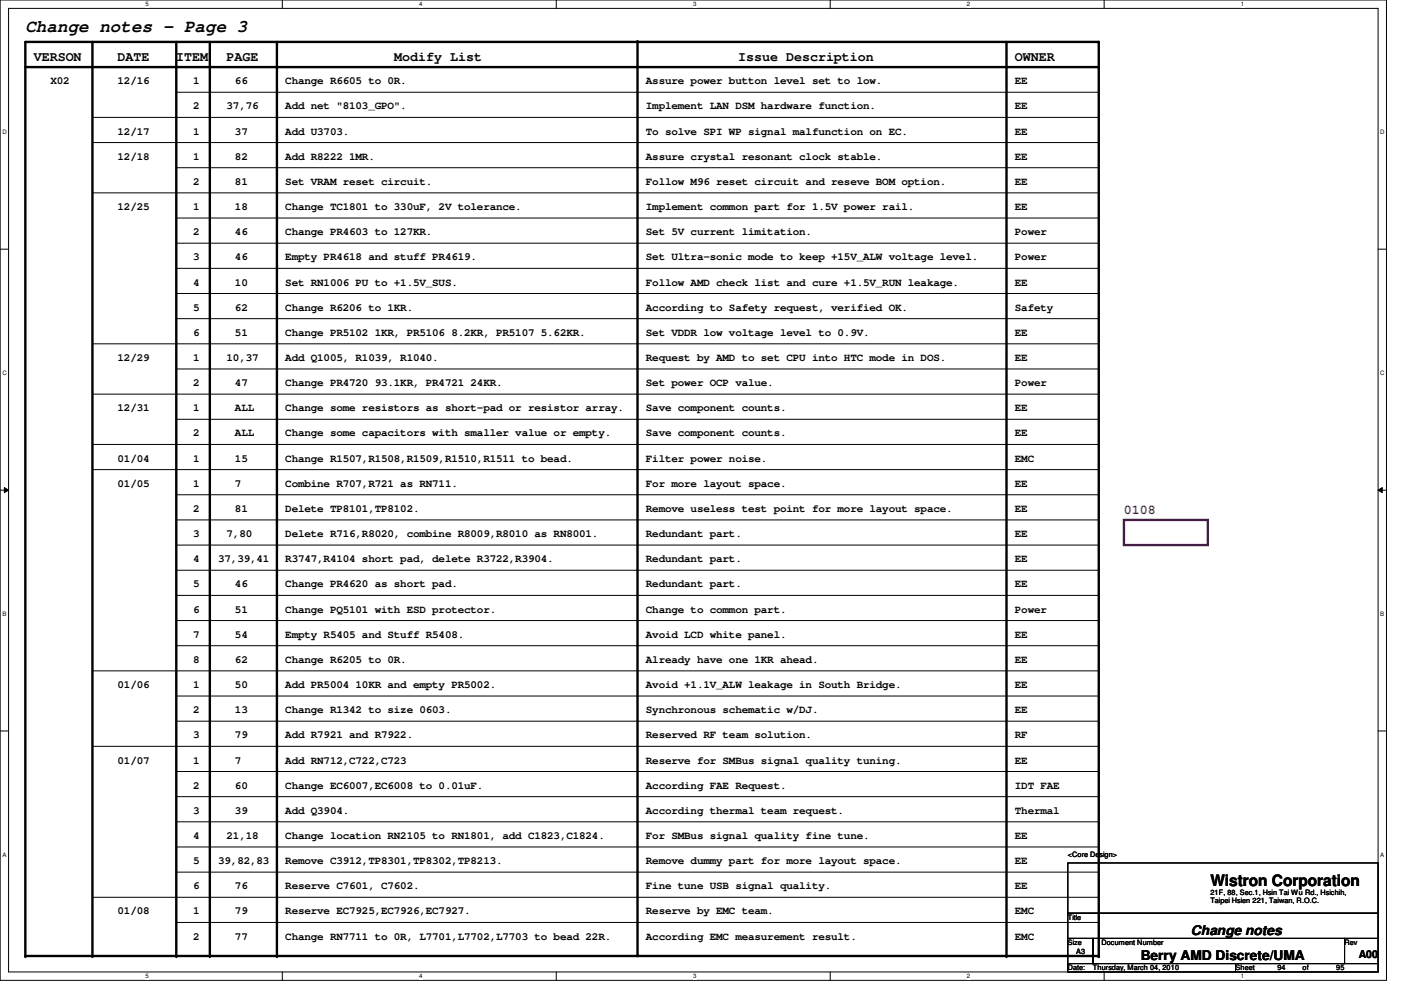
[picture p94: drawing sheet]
<svg xmlns="http://www.w3.org/2000/svg" width="297mm" height="210mm" viewBox="0 0 297 210" stroke-linecap="round" stroke-linejoin="round" font-family="sans-serif">
<defs><g id="words">
<text font-size="3.7" x="5.4" y="6.7">Change notes - Page 3</text>
<text font-size="3.3" x="256.6" y="187.9">Wistron Corporation</text>
<g font-size="2.8">
<text x="7.2" y="13">VERSON</text>
<text x="24.9" y="13">DATE</text>
<text x="37.4" y="13">ITEM</text>
<text x="48" y="13">PAGE</text>
<text x="83.6" y="13">Modify List</text>
<text x="156.5" y="13">Issue Description</text>
<text x="215.2" y="13">OWNER</text>
<text x="241.8" y="203.5">Berry AMD Discrete/UMA</text>
<text x="252.5" y="198.2">Change notes</text>
</g>
<text font-size="2.8" fill="#800080" x="238.3" y="109.1">0108</text>
<g font-size="2.3">
<text x="10.7" y="17.9">X02</text>
<text x="24.9" y="17.9">12/16</text>
<text x="40.9" y="17.9">1</text>
<text x="49.8" y="17.9">66</text>
<text x="60.5" y="17.9">Change R6605 to 0R.</text>
<text x="136.9" y="17.9">Assure power button level set to low.</text>
<text x="215.2" y="17.9">EE</text>
<text x="40.9" y="23.2">2</text>
<text x="48" y="23.2">37,76</text>
<text x="60.5" y="23.2">Add net &quot;8103_GPO&quot;.</text>
<text x="136.9" y="23.2">Implement LAN DSM hardware function.</text>
<text x="215.2" y="23.2">EE</text>
<text x="24.9" y="28.5">12/17</text>
<text x="40.9" y="28.5">1</text>
<text x="49.8" y="28.5">37</text>
<text x="60.5" y="28.5">Add U3703.</text>
<text x="136.9" y="28.5">To solve SPI WP signal malfunction on EC.</text>
<text x="215.2" y="28.5">EE</text>
<text x="24.9" y="33.9">12/18</text>
<text x="40.9" y="33.9">1</text>
<text x="49.8" y="33.9">82</text>
<text x="60.5" y="33.9">Add R8222 1MR.</text>
<text x="136.9" y="33.9">Assure crystal resonant clock stable.</text>
<text x="215.2" y="33.9">EE</text>
<text x="40.9" y="39.2">2</text>
<text x="49.8" y="39.2">81</text>
<text x="60.5" y="39.2">Set VRAM reset circuit.</text>
<text x="136.9" y="39.2">Follow M96 reset circuit and reseve BOM option.</text>
<text x="215.2" y="39.2">EE</text>
<text x="24.9" y="44.5">12/25</text>
<text x="40.9" y="44.5">1</text>
<text x="49.8" y="44.5">18</text>
<text x="60.5" y="44.5">Change TC1801 to 330uF, 2V tolerance.</text>
<text x="136.9" y="44.5">Implement common part for 1.5V power rail.</text>
<text x="215.2" y="44.5">EE</text>
<text x="40.9" y="49.9">2</text>
<text x="49.8" y="49.9">46</text>
<text x="60.5" y="49.9">Change PR4603 to 127KR.</text>
<text x="136.9" y="49.9">Set 5V current limitation.</text>
<text x="215.2" y="49.9">Power</text>
<text x="40.9" y="55.2">3</text>
<text x="49.8" y="55.2">46</text>
<text x="60.5" y="55.2">Empty PR4618 and stuff PR4619.</text>
<text x="136.9" y="55.2">Set Ultra-sonic mode to keep +15V_ALW voltage level.</text>
<text x="215.2" y="55.2">Power</text>
<text x="40.9" y="60.5">4</text>
<text x="40.9" y="65.9">5</text>
<text x="49.8" y="60.5">10</text>
<text x="49.8" y="65.9">62</text>
<text x="60.5" y="60.5">Set RN1006 PU to +1.5V_SUS.</text>
<text x="60.5" y="65.9">Change R6206 to 1KR.</text>
<text x="136.9" y="60.5">Follow AMD check list and cure +1.5V_RUN leakage.</text>
<text x="136.9" y="65.9">According to Safety request, verified OK.</text>
<text x="215.2" y="65.9">Safety</text>
<text x="215.2" y="60.5">EE</text>
<text x="40.9" y="71.2">6</text>
<text x="49.8" y="71.2">51</text>
<text x="60.5" y="71.2">Change PR5102 1KR, PR5106 8.2KR, PR5107 5.62KR.</text>
<text x="136.9" y="71.2">Set VDDR low voltage level to 0.9V.</text>
<text x="215.2" y="71.2">EE</text>
<text x="24.9" y="76.5">12/29</text>
<text x="40.9" y="76.5">1</text>
<text x="48" y="76.5">10,37</text>
<text x="60.5" y="76.5">Add Q1005, R1039, R1040.</text>
<text x="136.9" y="76.5">Request by AMD to set CPU into HTC mode in DOS.</text>
<text x="215.2" y="76.5">EE</text>
<text x="40.9" y="81.9">2</text>
<text x="49.8" y="81.9">47</text>
<text x="60.5" y="81.9">Change PR4720 93.1KR, PR4721 24KR.</text>
<text x="136.9" y="81.9">Set power OCP value.</text>
<text x="215.2" y="81.9">Power</text>
<text x="24.9" y="87.2">12/31</text>
<text x="40.9" y="87.2">1</text>
<text x="49.8" y="87.2">ALL</text>
<text x="60.5" y="87.2">Change some resistors as short-pad or resistor array.</text>
<text x="136.9" y="87.2">Save component counts.</text>
<text x="215.2" y="87.2">EE</text>
<text x="40.9" y="92.5">2</text>
<text x="49.8" y="92.5">ALL</text>
<text x="60.5" y="92.5">Change some capacitors with smaller value or empty.</text>
<text x="136.9" y="92.5">Save component counts.</text>
<text x="215.2" y="92.5">EE</text>
<text x="24.9" y="97.9">01/04</text>
<text x="40.9" y="97.9">1</text>
<text x="49.8" y="97.9">15</text>
<text x="60.5" y="97.9">Change R1507,R1508,R1509,R1510,R1511 to bead.</text>
<text x="136.9" y="97.9">Filter power noise.</text>
<text x="215.2" y="97.9">EMC</text>
<text x="24.9" y="103.2">01/05</text>
<text x="40.9" y="103.2">1</text>
<text x="49.8" y="103.2">7</text>
<text x="60.5" y="103.2">Combine R707,R721 as RN711.</text>
<text x="136.9" y="103.2">For more layout space.</text>
<text x="215.2" y="103.2">EE</text>
<text x="40.9" y="108.5">2</text>
<text x="40.9" y="113.9">3</text>
<text x="48" y="113.9">7,80</text>
<text x="49.8" y="108.5">81</text>
<text x="60.5" y="108.5">Delete TP8101,TP8102.</text>
<text x="60.5" y="113.9">Delete R716,R8020, combine R8009,R8010 as RN8001.</text>
<text x="136.9" y="113.9">Redundant part.</text>
<text x="136.9" y="108.5">Remove useless test point for more layout space.</text>
<text x="215.2" y="113.9">EE</text>
<text x="215.2" y="108.5">EE</text>
<text x="40.9" y="119.2">4</text>
<text x="46.3" y="119.2">37,39,41</text>
<text x="60.5" y="119.2">R3747,R4104 short pad, delete R3722,R3904.</text>
<text x="136.9" y="119.2">Redundant part.</text>
<text x="215.2" y="119.2">EE</text>
<text x="40.9" y="124.5">5</text>
<text x="49.8" y="124.5">46</text>
<text x="60.5" y="124.5">Change PR4620 as short pad.</text>
<text x="136.9" y="124.5">Redundant part.</text>
<text x="215.2" y="124.5">EE</text>
<text x="40.9" y="129.9">6</text>
<text x="49.8" y="129.9">51</text>
<text x="60.5" y="129.9">Change PQ5101 with ESD protector.</text>
<text x="136.9" y="129.9">Change to common part.</text>
<text x="215.2" y="129.9">Power</text>
<text x="40.9" y="135.2">7</text>
<text x="49.8" y="135.2">54</text>
<text x="60.5" y="135.2">Empty R5405 and Stuff R5408.</text>
<text x="136.9" y="135.2">Avoid LCD white panel.</text>
<text x="215.2" y="135.2">EE</text>
<text x="40.9" y="140.5">8</text>
<text x="49.8" y="140.5">62</text>
<text x="60.5" y="140.5">Change R6205 to 0R.</text>
<text x="136.9" y="140.5">Already have one 1KR ahead.</text>
<text x="215.2" y="140.5">EE</text>
<text x="24.9" y="145.9">01/06</text>
<text x="40.9" y="145.9">1</text>
<text x="49.8" y="145.9">50</text>
<text x="60.5" y="145.9">Add PR5004 10KR and empty PR5002.</text>
<text x="136.9" y="145.9">Avoid +1.1V_ALW leakage in South Bridge.</text>
<text x="215.2" y="145.9">EE</text>
<text x="40.9" y="151.2">2</text>
<text x="49.8" y="151.2">13</text>
<text x="60.5" y="151.2">Change R1342 to size 0603.</text>
<text x="136.9" y="151.2">Synchronous schematic w/DJ.</text>
<text x="215.2" y="151.2">EE</text>
<text x="24.9" y="161.9">01/07</text>
<text x="40.9" y="156.5">3</text>
<text x="40.9" y="161.9">1</text>
<text x="49.8" y="156.5">79</text>
<text x="49.8" y="161.9">7</text>
<text x="60.5" y="156.5">Add R7921 and R7922.</text>
<text x="60.5" y="161.9">Add RN712,C722,C723</text>
<text x="136.9" y="156.5">Reserved RF team solution.</text>
<text x="136.9" y="161.9">Reserve for SMBus signal quality tuning.</text>
<text x="215.2" y="156.5">RF</text>
<text x="215.2" y="161.9">EE</text>
<text x="40.9" y="167.2">2</text>
<text x="49.8" y="167.2">60</text>
<text x="60.5" y="167.2">Change EC6007,EC6008 to 0.01uF.</text>
<text x="136.9" y="167.2">According FAE Request.</text>
<text x="215.2" y="167.2">IDT FAE</text>
<text x="40.9" y="172.6">3</text>
<text x="49.8" y="172.6">39</text>
<text x="60.5" y="172.6">Add Q3904.</text>
<text x="136.9" y="172.6">According thermal team request.</text>
<text x="215.2" y="172.6">Thermal</text>
<text x="40.9" y="177.9">4</text>
<text x="48" y="177.9">21,18</text>
<text x="60.5" y="177.9">Change location RN2105 to RN1801, add C1823,C1824.</text>
<text x="136.9" y="177.9">For SMBus signal quality fine tune.</text>
<text x="215.2" y="177.9">EE</text>
<text x="40.9" y="183.2">5</text>
<text x="46.3" y="183.2">39,82,83</text>
<text x="60.5" y="183.2">Remove C3912,TP8301,TP8302,TP8213.</text>
<text x="136.9" y="183.2">Remove dummy part for more layout space.</text>
<text x="215.2" y="183.2">EE</text>
<text x="40.9" y="188.6">6</text>
<text x="49.8" y="188.6">76</text>
<text x="60.5" y="188.6">Reserve C7601, C7602.</text>
<text x="136.9" y="188.6">Fine tune USB signal quality.</text>
<text x="215.2" y="188.6">EE</text>
<text x="24.9" y="193.9">01/08</text>
<text x="40.9" y="193.9">1</text>
<text x="49.8" y="193.9">79</text>
<text x="60.5" y="193.9">Reserve EC7925,EC7926,EC7927.</text>
<text x="136.9" y="193.9">Reserve by EMC team.</text>
<text x="215.2" y="193.9">EMC</text>
<text x="40.9" y="199.2">2</text>
<text x="49.8" y="199.2">77</text>
<text x="60.5" y="199.2">Change RN7711 to 0R, L7701,L7702,L7703 to bead 22R.</text>
<text x="136.9" y="199.2">According EMC measurement result.</text>
<text x="215.2" y="199.2">EMC</text>
<text x="288.1" y="203">A00</text>
</g>
<g font-size="1.6">
<text x="226.4" y="181.7">&lt;Core Design&gt;</text>
<text x="256.6" y="189.7">21F, 88, Sec.1, Hsin Tai Wu Rd., Hsichih,</text>
<text x="256.6" y="191.6">Taipei Hsien 221, Taiwan, R.O.C.</text>
<text x="226.4" y="195.1">Title</text>
<text x="226.4" y="200.4">Size</text>
<text x="228.2" y="202.2">A3</text>
<text x="233.5" y="200.4">Document Number</text>
<text x="285.1" y="200.4">Rev</text>
<text x="226.4" y="205.7">Date:</text>
<text x="231.7" y="205.7">Thursday, March 04, 2010</text>
<text x="262" y="205.7">Sheet</text>
<text x="270.8" y="205.7">94</text>
<text x="276.2" y="205.7">of</text>
<text x="283.3" y="205.7">95</text>
</g>
<g font-size="1.3">
<text x="30.8" y="1.3">5</text>
<text x="88.9" y="1.3">4</text>
<text x="146.9" y="1.3">3</text>
<text x="205" y="1.3">2</text>
<text x="263.1" y="1.3">1</text>
<text x=".5" y="28.4">D</text>
<text x="292.6" y="28.4">D</text>
<text x=".5" y="79.5">C</text>
<text x="292.6" y="79.5">C</text>
<text x=".5" y="130.6">B</text>
<text x="292.6" y="130.6">B</text>
<text x=".5" y="181.7">A</text>
<text x="292.6" y="181.7">A</text>
<text x="30.8" y="207.4">5</text>
<text x="88.9" y="207.4">4</text>
<text x="146.9" y="207.4">3</text>
<text x="205" y="207.4">2</text>
<text x="263.1" y="207.4">1</text>
</g>
</g></defs>
<path d="M0 0h294v207.9h-294zM1.8 1.8h290.4v204.3h-290.4z" fill="none" stroke="#000" stroke-width=".21"/>
<g fill="#fff">
<path d="M30.8 .2h.7v1.4h-.7z"/>
<path d="M30.8 206.2h.7v1.4h-.7z"/>
</g>
<path d="M59.9 0v1.8M59.9 206.1v1.8" fill="none" stroke="#000" stroke-width=".21"/>
<g fill="#fff">
<path d="M88.9 .2h.6v1.4h-.6z"/>
<path d="M88.9 206.2h.6v1.4h-.6z"/>
</g>
<path d="M117.9 0v1.8M117.9 206.1v1.8" fill="none" stroke="#000" stroke-width=".21"/>
<g fill="#fff">
<path d="M146.9 .2h.7v1.4h-.7z"/>
<path d="M146.9 206.2h.7v1.4h-.7z"/>
</g>
<path d="M176 0v1.8M176 206.1v1.8" fill="none" stroke="#000" stroke-width=".21"/>
<g fill="#fff">
<path d="M205 .2h.7v1.4h-.7z"/>
<path d="M205 206.2h.7v1.4h-.7z"/>
</g>
<path d="M234.1 0v1.8M234.1 206.1v1.8" fill="none" stroke="#000" stroke-width=".21"/>
<g fill="#fff">
<path d="M263.1 .2h.7v1.4h-.7z"/>
<path d="M263.1 206.2h.7v1.4h-.7z"/>
<path d="M.5 27.3h.9v1.4h-.9z"/>
<path d="M292.6 27.3h.9v1.4h-.9z"/>
<path d="M.5 78.4h.9v1.4h-.9z"/>
<path d="M292.6 78.4h.9v1.4h-.9z"/>
</g>
<path d="M0 52.8h1.8M292.2 52.8h1.8" fill="none" stroke="#000" stroke-width=".21"/>
<g fill="#fff">
<path d="M.5 129.5h.8v1.4h-.8z"/>
<path d="M292.6 129.5h.9v1.4h-.9z"/>
</g>
<path d="M0 103.9h1.8M.9 103.4l.9 .5-.9 .5zM292.2 103.9l.9-.5v1zM292.2 103.9h1.8" fill="none" stroke="#000" stroke-width=".21"/>
<path d="M.9 103.4l.9 .5-.9 .5zM292.2 103.9l.9-.5v1z" fill="#000"/>
<g fill="#fff">
<path d="M.5 180.5h.8v1.4h-.8z"/>
<path d="M292.6 180.5h.9v1.4h-.9z"/>
</g>
<g fill="none" stroke="#000" stroke-width=".21">
<path d="M37.4 19.6h195.6M233 19.6h.1M19.6 24.9h213.4M19.6 30.2h213.4M37.4 35.6h195.6M233 24.9h.1M233 30.2h.1M233 35.6h.1M19.6 40.9h213.4M37.4 46.2h195.6M37.4 51.6h195.6M37.4 56.9h195.6"/>
<path d="M233 46.2h.1M233 51.6h.1M233 56.9h.1M233 40.9h.1M19.6 72.9h213.4M37.4 62.2h195.6M37.4 67.6h195.6M37.4 78.2h195.6M233 62.2h.1M233 67.6h.1M233 78.2h.1M233 72.9h.1"/>
<path d="M19.6 83.6h213.4M19.6 94.2h213.4M19.6 99.6h213.4M37.4 88.9h195.6M233 88.9h.1M233 83.6h.1M233 94.2h.1M233 99.6h.1M37.4 104.9h195.6M37.4 110.2h195.6M37.4 115.6h195.6M233 104.9h.1"/>
<path d="M233 110.2h.1M233 115.6h.1M37.4 120.9h195.6M37.4 126.2h195.6M37.4 131.6h195.6M37.4 136.9h195.6M233 120.9h.1M233 126.2h.1M233 131.6h.1M233 136.9h.1M0 155h1.8M19.6 142.2h213.4"/>
<path d="M19.6 158.2h213.4M37.4 147.6h195.6M37.4 152.9h195.6M233 147.6h.1M233 152.9h.1M233 142.2h.1M233 158.2h.1M292.2 155h1.8M37.4 163.6h195.6M37.4 168.9h195.6M37.4 174.2h195.6M37.4 179.6h195.6"/>
<path d="M233 163.6h.1M233 168.9h.1M233 174.2h.1M233 179.6h.1M19.6 190.2h213.4M37.4 184.9h195.6M37.4 195.6h195.6M226.4 183h65.8v10.6h-65.8zM226.4 193.6h65.8v5.4h-65.8zM226.4 199h5.3v5.3h-5.3zM231.7 199h53.4v5.3h-53.4zM233 184.9h.1"/>
<path d="M233 195.6h.1M233 190.2h.1M285.1 199h7.1v5.3h-7.1zM226.4 204.3h35.6v1.8h-35.6zM262 204.3h30.2v1.8h-30.2z"/>
</g>
<path d="M5.4 8.9h227.6v193.8h-227.6zM5.4 14.2h227.6M19.6 8.9v193.8M37.4 8.9v193.8M44.5 8.9v193.8M58.7 8.9v193.8M135.2 8.7v193.8M213.4 8.9v193.8" fill="none" stroke="#000" stroke-width=".51"/>
<g fill="#000">
<circle cx="233" cy="8.9" r=".25"/>
<circle cx="233" cy="14.2" r=".25"/>
<circle cx="5.4" cy="202.7" r=".25"/>
<circle cx="19.6" cy="202.7" r=".25"/>
<circle cx="37.4" cy="202.7" r=".25"/>
<circle cx="44.5" cy="202.7" r=".25"/>
<circle cx="58.7" cy="202.7" r=".25"/>
<circle cx="135.2" cy="202.5" r=".25"/>
<circle cx="213.4" cy="202.7" r=".25"/>
<circle cx="233" cy="202.7" r=".25"/>
</g>
<path d="M238.3 110.2h17.8v5.4h-17.8z" fill="none" stroke="#800080" stroke-width=".51"/>
<use href="#words"/>
</svg>
